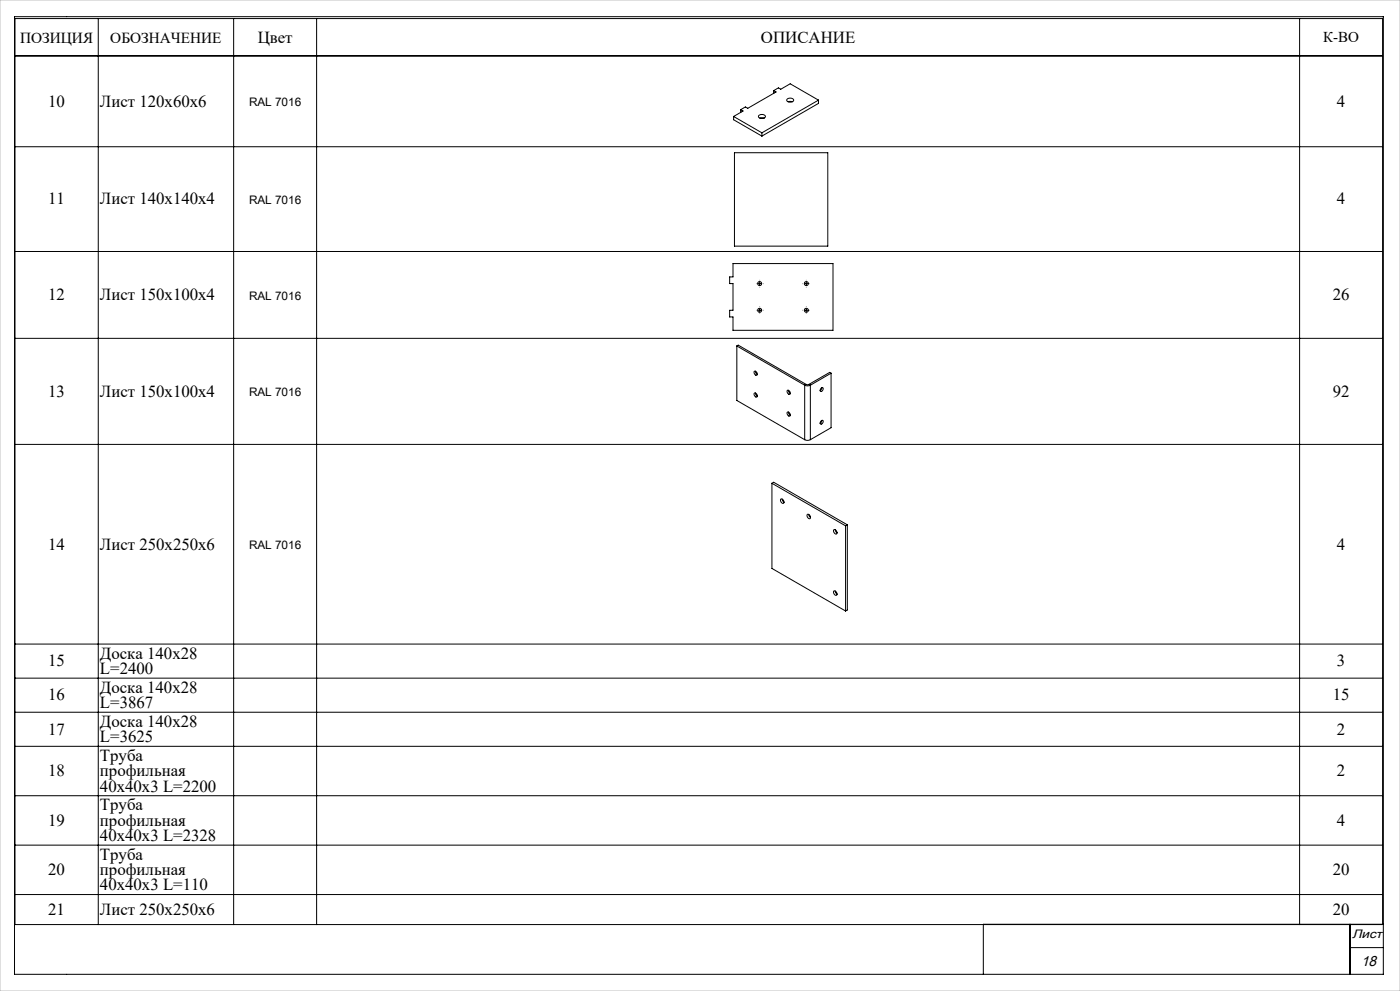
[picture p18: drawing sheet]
<svg xmlns="http://www.w3.org/2000/svg" width="420mm" height="297mm" viewBox="0 0 420 297" stroke-linecap="round" stroke-linejoin="round" font-family="sans-serif">
<defs><g id="words">
<g font-size="5">
<text x="77.3" y="12.7">Цвет</text>
<text x="228.3" y="12.7">ОПИСАНИЕ</text>
<text x="14.5" y="31.9">10</text>
<text x="30" y="31.9">Лист 120х60х6</text>
<text x="401.1" y="31.9">4</text>
<text x="14.5" y="61.3">11</text>
<text x="30" y="61.3">Лист 140х140х4</text>
<text x="401.1" y="61.3">4</text>
<text x="14.5" y="90">12</text>
<text x="30" y="90">Лист 150х100х4</text>
<text x="399.8" y="90">26</text>
<text x="14.5" y="118.9">13</text>
<text x="30" y="118.9">Лист 150х100х4</text>
<text x="399.8" y="118.9">92</text>
<text x="14.5" y="164.7">14</text>
<text x="30" y="164.7">Лист 250х250х6</text>
<text x="401.1" y="164.7">4</text>
<text x="30" y="197.4">Доска 140х28</text>
<text x="14.5" y="199.7">15</text>
<text x="30" y="202">L=2400</text>
<text x="401.1" y="199.7">3</text>
<text x="14.5" y="209.9">16</text>
<text x="30" y="207.6">Доска 140х28</text>
<text x="399.8" y="209.9">15</text>
<text x="30" y="212.2">L=3867</text>
<text x="14.5" y="220.1">17</text>
<text x="30" y="217.9">Доска 140х28</text>
<text x="401.1" y="220.1">2</text>
<text x="30" y="222.4">L=3625</text>
<text x="14.5" y="232.7">18</text>
<text x="30" y="228.1">Труба</text>
<text x="30" y="232.7">профильная</text>
<text x="401.1" y="232.7">2</text>
<text x="30" y="237.3">40х40х3 L=2200</text>
<text x="30" y="242.9">Труба</text>
<text x="14.5" y="247.5">19</text>
<text x="30" y="247.5">профильная</text>
<text x="401.1" y="247.5">4</text>
<text x="30" y="252.1">40х40х3 L=2328</text>
<text x="30" y="257.7">Труба</text>
<text x="14.5" y="262.3">20</text>
<text x="30" y="262.3">профильная</text>
<text x="399.8" y="262.3">20</text>
<text x="30" y="266.9">40х40х3 L=110</text>
<text x="14.5" y="274.2">21</text>
<text x="30" y="274.2">Лист 250х250х6</text>
<text x="399.8" y="274.2">20</text>
</g>
<g font-size="4.6">
<text x="6" y="12.8">ПОЗИЦИЯ</text>
<text x="33.1" y="12.8">ОБОЗНАЧЕНИЕ</text>
</g>
<text font-size="4.5" x="396.9" y="12.6">К-ВО</text>
<text font-size="4.4" x="408.3" y="289.6">18</text>
<text font-size="3.7" x="405.6" y="281.3">Лист</text>
<g font-size="3.5">
<text x="74.7" y="31.8">RAL 7016</text>
<text x="74.7" y="61.1">RAL 7016</text>
<text x="74.7" y="89.8">RAL 7016</text>
<text x="74.7" y="118.8">RAL 7016</text>
<text x="74.7" y="164.6">RAL 7016</text>
</g>
</g></defs>
<g fill="none" stroke="#000" stroke-width=".3">
<path d="M4.4 5h410.6v287h-410.6zM4.5 5.6h410.3v271.5h-410.3zM4.5 16.7h410.3M29.5 5.6v271.5M70.1 5.6v271.5M95 5.6v271.5M389.9 5.6v271.5M220.1 34.9l8.5 4.9M220.1 34.9v1l8.5 4.9M222.2 32.9l.7 .4-2.8 1.6M222.2 32.9v.8M227.7 34.6a1.06 1.06 0 0 1 1.1-.3 1.06 1.06 0 0 1 .7 .8 1.19 1.19 0 0 1-2-.3z"/>
<path d="M228 35.4h1.2M228.6 39.8v1M232.1 27.2l1.4-.9 .7 .4 2.9-1.6 8.4 4.9M232.1 27.2l.7 .4-8.5 4.9-.7-.4-1.4 .8M232.1 27.2v.8M236.2 29.7a1.06 1.06 0 0 1 1.1-.3 1.06 1.06 0 0 1 .7 .8 1.19 1.19 0 0 1-2-.3zM236.4 30.5h1.3M245.5 30l-16.9 9.8M245.5 30v1l-16.9 9.8M4.5 44h410.3M220.3 45.8h28v28h-28zM4.5 75.4h410.3"/>
<path d="M219.9 79h30v20h-30v-4h-1v-2h1v-8h-1v-2h1zM227.4 93h1M227.4 85h1M227.9 84.5v1M227.9 92.5v1M241.4 93h1M241.4 85h1M241.9 84.5v1M241.9 92.5v1M4.5 101.4h410.3M221 103.7v16.3l20.4 11.8M221 103.7l20.4 11.7"/>
<path d="M221 103.7l.5-.3 20.3 11.8M226.3 111.3a.69 .69 0 0 1 .8 .4 .69 .69 0 0 1-.2 .8l-.5-.4zM226.3 117.8a.69 .69 0 0 1 .8 .4 .69 .69 0 0 1-.2 .8l-.5-.4zM226.6 111.2l.2 .6 .4 .4M226.6 117.8l.2 .5 .4 .4M236.2 117a.69 .69 0 0 1 .8 .4 .69 .69 0 0 1-.2 .8l-.5-.4zM236.5 117l.2 .5 .4 .4M241.4 115.4l.9 .2 .8-.2M241.4 115.4v16.4M241.8 115.2h.9M241.8 115.2l-.4 .2M242.7 115.2l.4 .2"/>
<path d="M243.1 115.4v16.4M246.4 116.3l.1-.1a.59 .59 0 0 1 .5 .7 .59 .59 0 0 1-.7 .4l-.3-.3zM246.5 116.2l-.5 .9M249.3 111.9l-6.2 3.5M249.3 111.9v16.3l-6.2 3.6M249.3 111.9l-.4-.3-6.2 3.6M4.5 133.2h410.3M236.2 123.5a.69 .69 0 0 1 .8 .4 .69 .69 0 0 1-.2 .8l-.5-.4zM236.5 123.5l.2 .6 .4 .4M241.4 131.8l.9 .2 .8-.2M246.1 126.8l-.1 .1M246.4 126.1l.1-.1a.59 .59 0 0 1 .5 .7 .59 .59 0 0 1-.7 .4l-.3-.3z"/>
<path d="M246.5 126l-.4 .8M231.6 144.8v25.6l22.1 12.7M231.6 144.8l22.1 12.8M231.6 144.8l.5-.3 22.1 12.8M234.3 149.6a.74 .74 0 0 1 .8 .4 .74 .74 0 0 1-.2 .9l-.7-.7zM234.7 149.6l.5 .9M242.2 154.2a.74 .74 0 0 1 .8 .4 .74 .74 0 0 1-.2 .9l-.6-.7zM242.6 154.2l.6 .9M250.2 158.7a.74 .74 0 0 1 .8 .5 .74 .74 0 0 1-.2 .9l-.7-.7zM250.6 158.8l.5 .9M253.7 157.6v25.5M254.2 157.3l-.5 .3"/>
<path d="M254.2 157.3v25.5l-.5 .3M250.2 177.1a.74 .74 0 0 1 .8 .5 .74 .74 0 0 1-.2 .8l-.7-.6zM250.6 177.1l.5 1M4.5 193h410.3M4.5 203.2h410.3M4.5 213.5h410.3M4.5 223.7h410.3M4.5 238.5h410.3M4.5 253.3h410.3M4.5 268.1h410.3M405 277v15M415 277h-120v15"/>
<path d="M405 284h10"/>
<circle cx="227.9" cy="85" r=".6"/>
<circle cx="227.9" cy="93" r=".6"/>
<circle cx="241.9" cy="85" r=".6"/>
<circle cx="241.9" cy="93" r=".6"/>
</g>
<g fill="none" stroke="#000" stroke-width=".3" stroke-dasharray="15.2 1.3 1.3 1.3" stroke-linecap="butt">
<path d="M226.9 85h-.1M226.9 93h-.1M227.9 84v-.1M227.9 86v.1M227.9 92v-.1M227.9 94v.1M228.9 85h.1M228.9 93h.1M240.9 93h-.1M240.9 85h-.1M241.9 92v-.1M241.9 94v.1"/>
<path d="M241.9 84v-.1M241.9 86v.1M242.9 93h.1M242.9 85h.1"/>
</g>
<path d="M0 0h420v297h-420z" fill="none" stroke="#c0c0c0" stroke-width=".3"/>
<use href="#words"/>
</svg>
